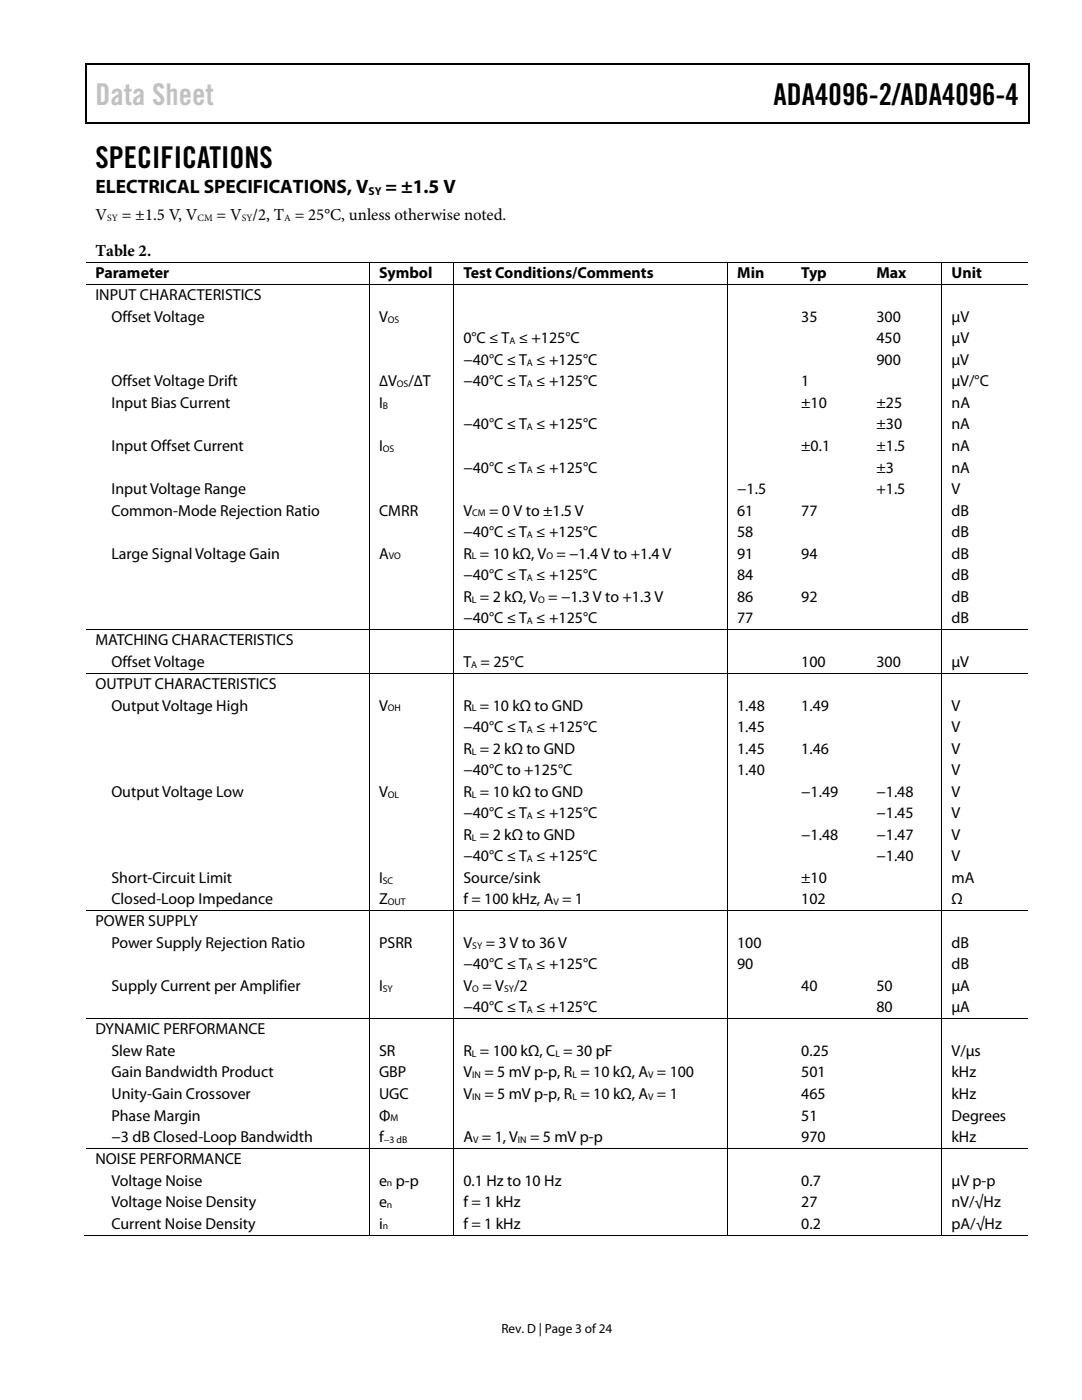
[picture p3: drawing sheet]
<svg xmlns="http://www.w3.org/2000/svg" width="216mm" height="279mm" viewBox="0 0 216 279" stroke-linecap="round" stroke-linejoin="round" font-family="sans-serif">
<defs><g id="words">
<text font-size="6" fill="#c1c1c1" x="19" y="21">Data Sheet</text>
<g font-size="6">
<text x="154.4" y="21">ADA4096-2/ADA4096-4</text>
<text x="19" y="33.6">SPECIFICATIONS</text>
</g>
<g font-size="3.9">
<text x="19" y="38.5">ELECTRICAL SPECIFICATIONS, V</text>
<text x="76.9" y="38.5">= ±1.5 V</text>
</g>
<g font-size="3.3">
<text x="19" y="44">V</text>
<text x="24.3" y="44">= ±1.5 V, V</text>
<text x="43.2" y="44">= V /2, T = 25°C, unless otherwise noted.</text>
<text x="19.1" y="51.1">Table 2.</text>
</g>
<g font-size="3.2">
<text x="19" y="55.6">Parameter</text>
<text x="19" y="59.9">INPUT CHARACTERISTICS</text>
<text x="75.6" y="55.6">Symbol</text>
<text x="92.5" y="55.6">Test Conditions/Comments</text>
<text x="147.1" y="55.6">Min</text>
<text x="159.9" y="55.6">Typ</text>
<text x="174.9" y="55.6">Max</text>
<text x="189.9" y="55.6">Unit</text>
<text x="22.2" y="64.2">Offset Voltage</text>
<text x="75.6" y="64.2">V</text>
<text x="159.9" y="64.2">35</text>
<text x="174.9" y="64.2">300</text>
<text x="189.9" y="64.2">µV</text>
<text x="92.5" y="68.5">0°C ≤ T ≤ +125°C</text>
<text x="174.9" y="68.5">450</text>
<text x="189.9" y="68.5">µV</text>
<text x="22.2" y="77.1">Offset Voltage Drift</text>
<text x="75.6" y="77.1">∆V</text>
<text x="81.5" y="77.1">/∆T</text>
<text x="92.5" y="72.8">−40°C ≤ T ≤ +125°C</text>
<text x="92.5" y="77.1">−40°C ≤ T ≤ +125°C</text>
<text x="159.9" y="77.1">1</text>
<text x="174.9" y="72.8">900</text>
<text x="189.9" y="72.8">µV</text>
<text x="189.9" y="77.1">µV/°C</text>
<text x="22.2" y="81.4">Input Bias Current</text>
<text x="75.6" y="81.4">I</text>
<text x="159.9" y="81.4">±10</text>
<text x="174.9" y="81.4">±25</text>
<text x="189.9" y="81.4">nA</text>
<text x="92.5" y="85.7">−40°C ≤ T ≤ +125°C</text>
<text x="174.9" y="85.7">±30</text>
<text x="189.9" y="85.7">nA</text>
<text x="22.2" y="90">Input Offset Current</text>
<text x="75.6" y="90">I</text>
<text x="92.5" y="94.3">−40°C ≤ T ≤ +125°C</text>
<text x="159.9" y="90">±0.1</text>
<text x="174.9" y="90">±1.5</text>
<text x="174.9" y="94.3">±3</text>
<text x="189.9" y="90">nA</text>
<text x="189.9" y="94.3">nA</text>
<text x="22.2" y="98.6">Input Voltage Range</text>
<text x="147.1" y="98.6">−1.5</text>
<text x="174.9" y="98.6">+1.5</text>
<text x="189.9" y="98.6">V</text>
<text x="22.2" y="102.9">Common-Mode Rejection Ratio</text>
<text x="75.6" y="102.9">CMRR</text>
<text x="92.5" y="102.9">V</text>
<text x="92.5" y="107.2">−40°C ≤ T ≤ +125°C</text>
<text x="97.6" y="102.9">= 0 V to ±1.5 V</text>
<text x="147.1" y="102.9">61</text>
<text x="147.1" y="107.2">58</text>
<text x="159.9" y="102.9">77</text>
<text x="189.9" y="107.2">dB</text>
<text x="189.9" y="102.9">dB</text>
<text x="22.2" y="111.5">Large Signal Voltage Gain</text>
<text x="75.6" y="111.5">A</text>
<text x="92.5" y="111.5">R = 10 kΩ, V = −1.4 V to +1.4 V</text>
<text x="147.1" y="111.5">91</text>
<text x="159.9" y="111.5">94</text>
<text x="189.9" y="111.5">dB</text>
<text x="92.5" y="115.8">−40°C ≤ T ≤ +125°C</text>
<text x="147.1" y="115.8">84</text>
<text x="189.9" y="115.8">dB</text>
<text x="92.5" y="120.1">R = 2 kΩ, V = −1.3 V to +1.3 V</text>
<text x="92.5" y="124.4">−40°C ≤ T ≤ +125°C</text>
<text x="147.1" y="120.1">86</text>
<text x="147.1" y="124.4">77</text>
<text x="159.9" y="120.1">92</text>
<text x="189.9" y="120.1">dB</text>
<text x="189.9" y="124.4">dB</text>
<text x="19" y="128.8">MATCHING CHARACTERISTICS</text>
<text x="19" y="137.5">OUTPUT CHARACTERISTICS</text>
<text x="22.2" y="133.1">Offset Voltage</text>
<text x="92.5" y="133.1">T = 25°C</text>
<text x="159.9" y="133.1">100</text>
<text x="174.9" y="133.1">300</text>
<text x="189.9" y="133.1">µV</text>
<text x="22.2" y="141.8">Output Voltage High</text>
<text x="75.6" y="141.8">V</text>
<text x="92.5" y="141.8">R = 10 kΩ to GND</text>
<text x="147.1" y="141.8">1.48</text>
<text x="159.9" y="141.8">1.49</text>
<text x="189.9" y="141.8">V</text>
<text x="92.5" y="146.1">−40°C ≤ T ≤ +125°C</text>
<text x="147.1" y="146.1">1.45</text>
<text x="189.9" y="146.1">V</text>
<text x="92.5" y="150.4">R = 2 kΩ to GND</text>
<text x="92.5" y="154.7">−40°C to +125°C</text>
<text x="147.1" y="154.7">1.40</text>
<text x="147.1" y="150.4">1.45</text>
<text x="159.9" y="150.4">1.46</text>
<text x="189.9" y="154.7">V</text>
<text x="189.9" y="150.4">V</text>
<text x="22.2" y="159">Output Voltage Low</text>
<text x="75.6" y="159">V</text>
<text x="92.5" y="159">R = 10 kΩ to GND</text>
<text x="159.9" y="159">−1.49</text>
<text x="174.9" y="159">−1.48</text>
<text x="189.9" y="159">V</text>
<text x="92.5" y="163.3">−40°C ≤ T ≤ +125°C</text>
<text x="92.5" y="167.6">R = 2 kΩ to GND</text>
<text x="159.9" y="167.6">−1.48</text>
<text x="174.9" y="167.6">−1.47</text>
<text x="174.9" y="163.3">−1.45</text>
<text x="189.9" y="167.6">V</text>
<text x="189.9" y="163.3">V</text>
<text x="92.5" y="171.9">−40°C ≤ T ≤ +125°C</text>
<text x="174.9" y="171.9">−1.40</text>
<text x="189.9" y="171.9">V</text>
<text x="22.2" y="176.2">Short-Circuit Limit</text>
<text x="75.6" y="176.2">I</text>
<text x="92.5" y="176.2">Source/sink</text>
<text x="159.9" y="176.2">±10</text>
<text x="189.9" y="176.2">mA</text>
<text x="19" y="184.9">POWER SUPPLY</text>
<text x="22.2" y="180.5">Closed-Loop Impedance</text>
<text x="75.6" y="180.5">Z</text>
<text x="92.5" y="180.5">f = 100 kHz, A = 1</text>
<text x="159.9" y="180.5">102</text>
<text x="189.9" y="180.5">Ω</text>
<text x="22.2" y="189.2">Power Supply Rejection Ratio</text>
<text x="75.6" y="189.2">PSRR</text>
<text x="92.5" y="189.2">V</text>
<text x="96.9" y="189.2">= 3 V to 36 V</text>
<text x="147.1" y="189.2">100</text>
<text x="189.9" y="189.2">dB</text>
<text x="22.2" y="197.8">Supply Current per Amplifier</text>
<text x="75.6" y="197.8">I</text>
<text x="92.5" y="193.5">−40°C ≤ T ≤ +125°C</text>
<text x="92.5" y="197.8">V = V /2</text>
<text x="147.1" y="193.5">90</text>
<text x="159.9" y="197.8">40</text>
<text x="174.9" y="197.8">50</text>
<text x="189.9" y="193.5">dB</text>
<text x="189.9" y="197.8">µA</text>
<text x="92.5" y="202.1">−40°C ≤ T ≤ +125°C</text>
<text x="174.9" y="202.1">80</text>
<text x="189.9" y="202.1">µA</text>
<text x="19" y="206.4">DYNAMIC PERFORMANCE</text>
<text x="22.2" y="210.7">Slew Rate</text>
<text x="22.2" y="215">Gain Bandwidth Product</text>
<text x="75.6" y="210.7">SR</text>
<text x="75.6" y="215">GBP</text>
<text x="92.5" y="210.7">R = 100 kΩ, C = 30 pF</text>
<text x="92.5" y="215">V</text>
<text x="96.7" y="215">= 5 mV p-p, R = 10 kΩ, A = 100</text>
<text x="159.9" y="215">501</text>
<text x="159.9" y="210.7">0.25</text>
<text x="189.9" y="215">kHz</text>
<text x="189.9" y="210.7">V/µs</text>
<text x="22.2" y="219.3">Unity-Gain Crossover</text>
<text x="75.6" y="219.3">UGC</text>
<text x="92.5" y="219.3">V</text>
<text x="96.7" y="219.3">= 5 mV p-p, R = 10 kΩ, A = 1</text>
<text x="159.9" y="219.3">465</text>
<text x="189.9" y="219.3">kHz</text>
<text x="22.2" y="223.6">Phase Margin</text>
<text x="22.2" y="227.9">−3 dB Closed-Loop Bandwidth</text>
<text x="75.6" y="223.6">Φ</text>
<text x="75.6" y="227.9">f</text>
<text x="92.5" y="227.9">A = 1, V</text>
<text x="105.8" y="227.9">= 5 mV p-p</text>
<text x="159.9" y="223.6">51</text>
<text x="159.9" y="227.9">970</text>
<text x="189.9" y="223.6">Degrees</text>
<text x="189.9" y="227.9">kHz</text>
<text x="19" y="232.3">NOISE PERFORMANCE</text>
<text x="22.2" y="236.6">Voltage Noise</text>
<text x="75.6" y="236.6">e p-p</text>
<text x="92.5" y="236.6">0.1 Hz to 10 Hz</text>
<text x="159.9" y="236.6">0.7</text>
<text x="189.9" y="236.6">µV p-p</text>
<text x="22.2" y="240.9">Voltage Noise Density</text>
<text x="22.2" y="245.2">Current Noise Density</text>
<text x="75.6" y="240.9">e</text>
<text x="75.6" y="245.2">i</text>
<text x="92.5" y="245.2">f = 1 kHz</text>
<text x="92.5" y="240.9">f = 1 kHz</text>
<text x="159.9" y="240.9">27</text>
<text x="159.9" y="245.2">0.2</text>
<text x="189.9" y="240.9">nV/√Hz</text>
<text x="189.9" y="245.2">pA/√Hz</text>
</g>
<text font-size="2.6" x="100.1" y="266">Rev. D | Page 3 of 24</text>
<text font-size="2.3" x="73.5" y="38.9">SY</text>
<g font-size="1.9">
<text x="21.4" y="44.1">SY</text>
<text x="39.4" y="44.1">CM</text>
<text x="48.3" y="44.1">SY</text>
<text x="56.7" y="44.1">A</text>
<text x="77.4" y="64.4">OS</text>
<text x="101.6" y="68.7">A</text>
<text x="79.2" y="77.3">OS</text>
<text x="105.2" y="73">A</text>
<text x="105.2" y="77.3">A</text>
<text x="76.4" y="81.6">B</text>
<text x="105.2" y="85.9">A</text>
<text x="76.4" y="90.2">OS</text>
<text x="105.2" y="94.5">A</text>
<text x="94.2" y="103.1">CM</text>
<text x="105.2" y="107.4">A</text>
<text x="77.6" y="111.7">VO</text>
<text x="94.2" y="111.7">L</text>
<text x="109" y="111.7">O</text>
<text x="105.2" y="116">A</text>
<text x="94.2" y="120.2">L</text>
<text x="105.2" y="124.5">A</text>
<text x="107.4" y="120.2">O</text>
<text x="94" y="133.2">A</text>
<text x="77.4" y="142">OH</text>
<text x="94.2" y="142">L</text>
<text x="105.2" y="146.3">A</text>
<text x="94.2" y="150.6">L</text>
<text x="77.4" y="159.2">OL</text>
<text x="94.2" y="159.2">L</text>
<text x="94.2" y="167.8">L</text>
<text x="105.2" y="163.5">A</text>
<text x="105.2" y="172.1">A</text>
<text x="76.4" y="176.4">SC</text>
<text x="77.4" y="180.7">OUT</text>
<text x="110.4" y="180.7">V</text>
<text x="94.2" y="189.3">SY</text>
<text x="76.4" y="197.9">SY</text>
<text x="94.2" y="197.9">O</text>
<text x="100.6" y="197.9">SY</text>
<text x="105.2" y="193.6">A</text>
<text x="105.2" y="202.2">A</text>
<text x="94.2" y="210.9">L</text>
<text x="94.2" y="215.2">IN</text>
<text x="110.8" y="210.9">L</text>
<text x="114.2" y="215.2">L</text>
<text x="129.3" y="215.2">V</text>
<text x="94.2" y="219.5">IN</text>
<text x="114.2" y="219.5">L</text>
<text x="129.3" y="219.5">V</text>
<text x="77.9" y="223.8">M</text>
<text x="76.6" y="228.1">−3 dB</text>
<text x="94.4" y="228.1">V</text>
<text x="103.4" y="228.1">IN</text>
<text x="77.2" y="236.8">n</text>
<text x="76.4" y="245.4">n</text>
<text x="77.2" y="241.1">n</text>
</g>
</g></defs>
<g fill="#000">
<path d="M17 12.7h.3v1h-.3zM17 12.7h.3v.3h-.3zM82.7 12.7h.2v.3h-.2zM205.2 12.7h.3v1h-.3zM205.2 12.7h.3v.3h-.3zM17 24.4h.3v.3h-.3zM82.4 24.4h.3v.3h-.3zM205.2 24.4h.3v.3h-.3zM73.7 52.3l.1 .1zM73.7 56.7l.1 .1zM90.5 52.3l.1 .1zM90.5 56.7l.1 .1z"/>
<path d="M145.1 52.3l.1 .1zM145.1 56.7l.1 .1zM158 52.3l.1 .1zM158 56.7l.1 .1zM173 52.3l.1 .1zM173 56.7l.1 .1zM187.9 52.3l.1 .1zM187.9 56.7l.1 .1zM73.7 125.6h.1zM73.7 134.2h.2v.2h-.2zM90.5 125.6h.1zM90.5 134.2h.2v.2h-.2z"/>
<path d="M145.1 125.6h.1zM145.1 134.2h.2v.2h-.2zM158 125.6h.1zM158 134.2h.1v.2h-.1zM173 125.6h.1zM173 134.2h.1v.2h-.1zM187.9 125.6h.1zM187.9 134.2h.2v.2h-.2zM73.7 181.7l.1 .1zM90.5 181.7l.1 .1zM145.1 181.7l.1 .1zM158 181.7l.1 .1z"/>
<path d="M173 181.7l.1 .1zM187.9 181.7l.1 .1zM73.7 203.2l.1 .1zM90.5 203.2l.1 .1zM145.1 203.2l.1 .1zM158 203.2l.1 .1zM173 203.2l.1 .1zM187.9 203.2l.1 .1zM73.7 229.1l.1 .1zM90.5 229.1l.1 .1zM145.1 229.1l.1 .1zM158 229.1l.1 .1z"/>
<path d="M173 229.1l.1 .1zM187.9 229.1l.1 .1zM73.7 246.4h.2v.2h-.2zM90.5 246.4h.2v.2h-.2zM145.1 246.4h.2v.2h-.2zM157.7 246.4h.2v.2h-.2zM172.7 246.4h.2v.2h-.2zM187.9 246.4h.2v.2h-.2z"/>
</g>
<path d="M17.1 13.7v10.7M17.3 12.8h65.4M82.9 12.8h122.3M205.3 13.7v10.7M17.3 24.5h187.9" fill="none" stroke="#000" stroke-width=".25"/>
<g fill="none" stroke="#000" stroke-width=".2">
<path d="M17.1 52.3h56.6M17.1 56.8h56.6M73.7 52.4v4.3M73.7 56.8v68.8M73.8 52.3h16.7M73.8 56.8h16.7M90.6 52.4v4.3M90.6 56.8v68.8M90.6 52.3h54.5M90.6 56.8h54.5M145.2 52.4v4.3M145.2 56.8v68.8"/>
<path d="M145.2 52.3h12.8M145.2 56.8h12.8M158.1 52.3h14.9M158.1 56.8h14.9M173.1 52.3h14.8M173.1 56.8h14.8M188 52.4v4.3M188 56.8v68.8M188 52.3h17.1M188 56.8h17.1M17.1 125.6h56.6M17.1 134.3h56.6"/>
<path d="M73.7 125.6v8.6M73.7 134.4v47.3M73.8 125.6h16.7M73.9 134.3h16.6M90.6 125.6v8.6M90.6 134.4v47.3M90.6 125.6h54.5M90.7 134.3h54.4M145.2 125.6v8.6M145.2 134.4v47.3M145.2 125.6h12.8M145.3 134.3h12.7"/>
<path d="M158.1 125.6h14.9M158.1 134.3h14.9M173.1 125.6h14.8M173.1 134.3h14.8M188 125.6v8.6M188 134.4v47.3M188 125.6h17.1M188.1 134.3h17M17.1 181.7h56.6M73.7 181.8v21.4M73.8 181.7h16.7M90.6 181.8v21.4"/>
<path d="M90.6 181.7h54.5M145.2 181.8v21.4M145.2 181.7h12.8M158.1 181.7h14.9M173.1 181.7h14.8M188 181.8v21.4M188 181.7h17.1M17.1 203.3h56.6M73.7 203.3v25.8M73.8 203.3h16.7M90.6 203.3v25.8M90.6 203.3h54.5"/>
<path d="M145.2 203.3v25.8M145.2 203.3h12.8M158.1 203.3h14.9M173.1 203.3h14.8M188 203.3v25.8M188 203.3h17.1M17.1 229.2h56.6M73.7 229.2v17.2M73.8 229.2h16.7M90.6 229.2v17.2M90.6 229.2h54.6v17.2M145.2 229.2h12.8"/>
<path d="M158.1 229.2h14.9M173.1 229.2h14.8M188 229.2v17.2M188 229.2h17.1M16.9 246.5h56.8M73.9 246.5h16.6M90.7 246.5h54.4M145.3 246.5h42.6M188.1 246.5h17"/>
</g>
<use href="#words"/>
</svg>
